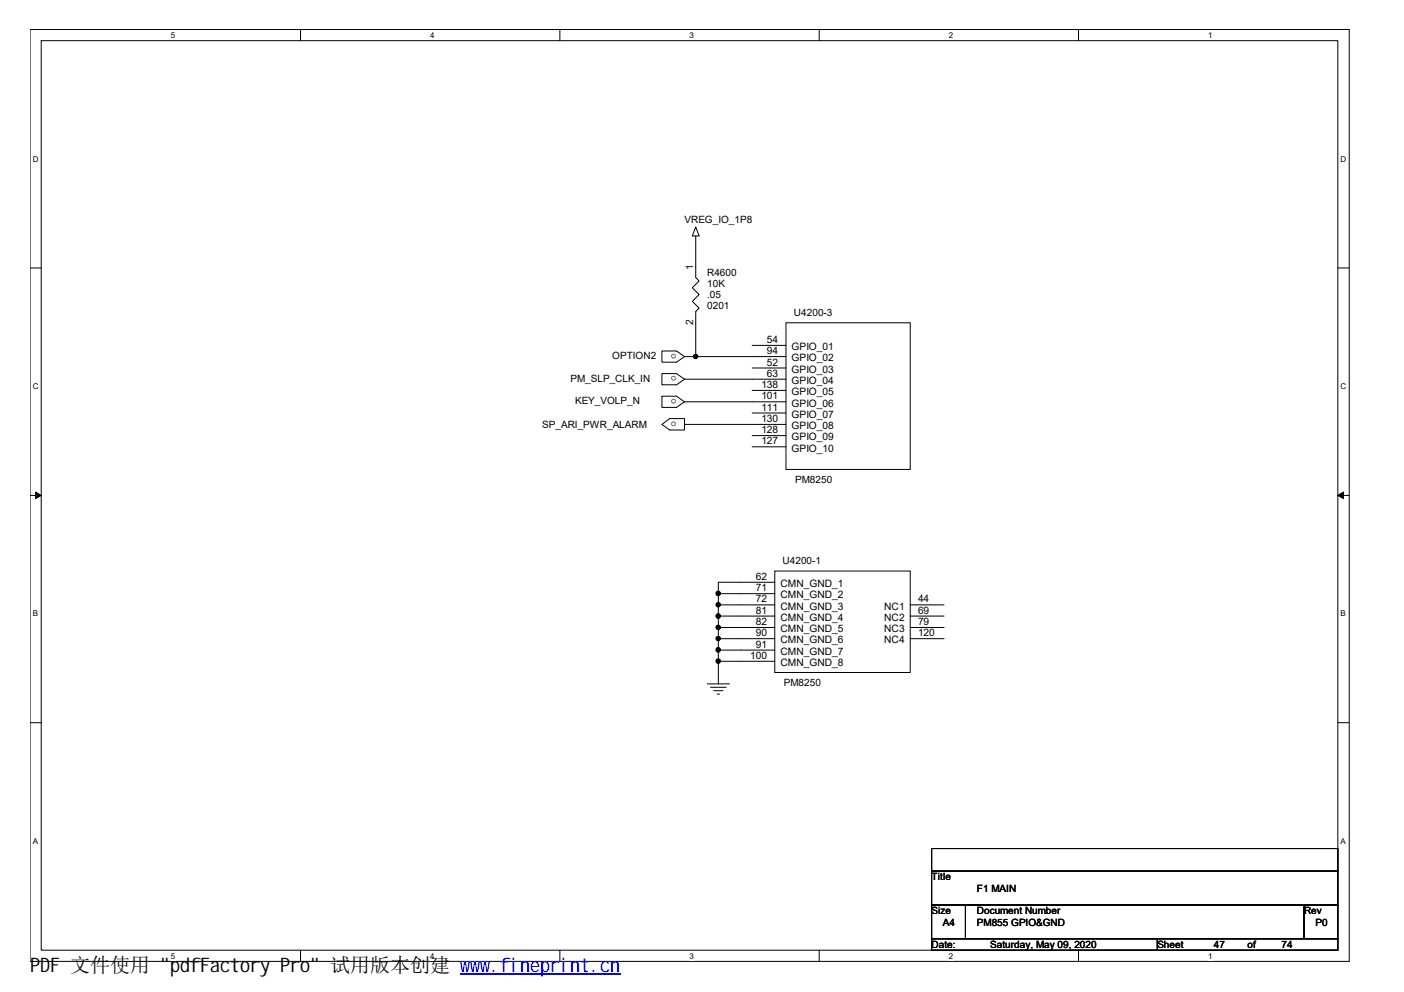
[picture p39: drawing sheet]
<svg xmlns="http://www.w3.org/2000/svg" width="297mm" height="210mm" viewBox="0 0 297 210" stroke-linecap="round" stroke-linejoin="round" font-family="sans-serif">
<defs><g id="words">
<text font-size="4.2" x="6.3" y="205.7">PDF 文件使用 &quot;pdfFactory Pro&quot; 试用版本创建 ww</text>
<text font-size="4.2" fill="#00f" x="99.5" y="205.7">w.fineprint.cn</text>
<g font-size="2.2">
<text x="146.7" y="57.1" transform="rotate(-90 146.7 57.1)">1</text>
<text x="146.7" y="68.8" transform="rotate(-90 146.7 68.8)">2</text>
<text x="162.3" y="72.6">54</text>
<text x="162.3" y="74.9">94</text>
<text x="162.3" y="77.4">52</text>
<text x="167.5" y="74.1">GPIO_01</text>
<text x="167.5" y="76.5">GPIO_02</text>
<text x="161.1" y="82.1">138</text>
<text x="162.3" y="79.7">63</text>
<text x="167.5" y="78.9">GPIO_03</text>
<text x="167.5" y="81.3">GPIO_04</text>
<text x="167.5" y="83.6">GPIO_05</text>
<text x="161.1" y="84.5">101</text>
<text x="161.1" y="86.9">111</text>
<text x="161.1" y="89.3">130</text>
<text x="167.5" y="86">GPIO_06</text>
<text x="167.5" y="88.4">GPIO_07</text>
<text x="161.1" y="91.7">128</text>
<text x="161.1" y="94">127</text>
<text x="167.5" y="90.8">GPIO_08</text>
<text x="167.5" y="93.2">GPIO_09</text>
<text x="167.5" y="95.6">GPIO_10</text>
<text x="159.9" y="122.7">62</text>
<text x="159.9" y="125.1">71</text>
<text x="165.1" y="124.2">CMN_GND_1</text>
<text x="159.9" y="127.5">72</text>
<text x="159.9" y="129.9">81</text>
<text x="165.1" y="126.6">CMN_GND_2</text>
<text x="165.1" y="129">CMN_GND_3</text>
<text x="165.1" y="131.4">CMN_GND_4</text>
<text x="187.1" y="129">NC1</text>
<text x="187.1" y="131.4">NC2</text>
<text x="194.2" y="127.5">44</text>
<text x="194.2" y="129.9">69</text>
<text x="159.9" y="132.3">82</text>
<text x="159.9" y="134.6">90</text>
<text x="159.9" y="137">91</text>
<text x="165.1" y="133.8">CMN_GND_5</text>
<text x="165.1" y="136.2">CMN_GND_6</text>
<text x="187.1" y="133.8">NC3</text>
<text x="187.1" y="136.2">NC4</text>
<text x="194.2" y="132.3">79</text>
<text x="194.2" y="134.6">120</text>
<text x="158.7" y="139.4">100</text>
<text x="165.1" y="138.6">CMN_GND_7</text>
<text x="165.1" y="140.9">CMN_GND_8</text>
</g>
<g font-size="2.1">
<text x="144.8" y="47.1">VREG_IO_1P8</text>
<text x="149.6" y="58.3">R4600</text>
<text x="149.6" y="60.7">10K</text>
<text x="149.6" y="63.1">.05</text>
<text x="149.6" y="65.5">0201</text>
<text x="168" y="66.9">U4200-3</text>
<text x="129.5" y="76">OPTION2</text>
<text x="143.1" y="74.9" transform="rotate(-180 143.1 74.9)">o</text>
<text x="120.7" y="80.7">PM_SLP_CLK_IN</text>
<text x="143.1" y="79.6" transform="rotate(-180 143.1 79.6)">o</text>
<text x="121.7" y="85.5">KEY_VOLP_N</text>
<text x="143.1" y="84.4" transform="rotate(-180 143.1 84.4)">o</text>
<text x="114.7" y="90.5">SP_ARI_PWR_ALARM</text>
<text x="141.9" y="90.2">o</text>
<text x="168.2" y="102.2">PM8250</text>
<text x="165.6" y="119.4">U4200-1</text>
<text x="165.8" y="145.2">PM8250</text>
<text x="197.1" y="186.3">Title</text>
<text x="206.7" y="188.7">F1 MAIN</text>
<text x="197.1" y="193.4">Size</text>
<text x="199.5" y="195.8">A4</text>
<text x="206.7" y="193.4">Document Number</text>
<text x="206.7" y="195.8">PM855 GPIO&amp;GND</text>
<text x="275.9" y="193.4">Rev</text>
<text x="278.3" y="195.8">P0</text>
<text x="197.1" y="200.6">Date:</text>
<text x="209.5" y="200.6">Saturday, May 09, 2020</text>
<text x="244.9" y="200.6">Sheet</text>
<text x="256.8" y="200.6">47</text>
<text x="263.9" y="200.6">of</text>
<text x="271.1" y="200.6">74</text>
</g>
<g font-size="1.7">
<text x="36.2" y="8">5</text>
<text x="91" y="8">4</text>
<text x="145.9" y="8">3</text>
<text x="200.7" y="8">2</text>
<text x="255.6" y="8">1</text>
<text x="6.9" y="34.2">D</text>
<text x="283.6" y="34.2">D</text>
<text x="6.9" y="82.3">C</text>
<text x="283.6" y="82.3">C</text>
<text x="6.9" y="130.4">B</text>
<text x="283.6" y="130.4">B</text>
<text x="6.9" y="178.5">A</text>
<text x="283.6" y="178.5">A</text>
<text x="36.2" y="202.8">5</text>
<text x="91" y="202.8">4</text>
<text x="145.9" y="202.8">3</text>
<text x="200.7" y="202.8">2</text>
<text x="255.6" y="202.8">1</text>
</g>
</g></defs>
<path d="M6.3 6.2h279.2v197.2h-279.1zM8.7 8.6h274.3v192.5h-274.3z" fill="none" stroke="#000" stroke-width=".21"/>
<g fill="#fff">
<path d="M36.2 6.5h.9v1.9h-.9z"/>
<path d="M36.2 201.3h.9v1.9h-.9z"/>
</g>
<path d="M63.6 6.2v2.4M63.6 201.1v2.3" fill="none" stroke="#000" stroke-width=".21"/>
<g fill="#fff">
<path d="M91 6.5h.9v1.9h-.9z"/>
<path d="M91 201.3h.9v1.9h-.9z"/>
</g>
<path d="M118.4 6.2v2.4M118.4 201.1v2.3" fill="none" stroke="#000" stroke-width=".21"/>
<g fill="#fff">
<path d="M145.9 6.5h.9v1.9h-.9z"/>
<path d="M145.9 201.3h.9v1.9h-.9z"/>
</g>
<path d="M173.3 6.2v2.4M173.3 201.1v2.3" fill="none" stroke="#000" stroke-width=".21"/>
<g fill="#fff">
<path d="M200.7 6.5h1v1.9h-1z"/>
<path d="M200.7 201.3h1v1.9h-1z"/>
</g>
<path d="M228.2 6.2v2.4M228.2 201.1v2.3" fill="none" stroke="#000" stroke-width=".21"/>
<g fill="#fff">
<path d="M255.6 6.5h.9v1.9h-.9z"/>
<path d="M255.6 201.3h.9v1.9h-.9z"/>
<path d="M6.9 32.7h1.3v1.9h-1.3z"/>
<path d="M283.6 32.7h1.3v1.9h-1.3z"/>
<path d="M6.9 80.7h1.3v1.9h-1.3z"/>
<path d="M283.6 80.7h1.3v1.9h-1.3z"/>
</g>
<path d="M6.3 56.7h2.4M283 56.7h2.4" fill="none" stroke="#000" stroke-width=".21"/>
<g fill="#fff">
<path d="M6.9 128.9h1.2v1.9h-1.2z"/>
<path d="M283.6 128.9h1.2v1.9h-1.2z"/>
</g>
<path d="M6.3 104.8h2.4M283 104.8h2.4" fill="none" stroke="#000" stroke-width=".21"/>
<path d="M7.5 104.1l1.2 .7-1.2 .7zM283 104.8l1.2-.7v1.4z" fill="#000" stroke="#000" stroke-width=".21"/>
<g fill="#fff">
<path d="M6.9 177h1.2v1.9h-1.2z"/>
<path d="M283.6 177h1.2v1.9h-1.2z"/>
</g>
<g fill="none" stroke="#000" stroke-width=".21">
<path d="M147.2 49.9v8.8l.7 .8-1.4 1.4 1.4 1.4-1.4 1.5 1.4 1.4-.7 .7v9.6h19.1M147.2 48l.7 1.9h-1.4zM140 74.3h3.1l1.7 1.2-1.7 1.1h-3.1zM140 79.1h3.1l1.7 1.1-1.7 1.2h-3.1zM144.8 75.5h2.4M159.1 73.1h7.2M159.1 77.9h7.2M166.3 68.3h26.3v31h-26.3zM140 89.8l1.7-1.2h3.1v2.4h-3.1zM140 83.8h3.1l1.7 1.2-1.7 1.2h-3.1zM144.8 85h21.5M144.8 89.8h21.5"/>
<path d="M144.8 80.2h21.5M159.1 82.6h7.2M159.1 87.4h7.2M159.1 92.2h7.2M159.1 94.5h7.2M152 137.6v2.3h11.9M152 125.6h11.9M152 128h11.9M152 130.4h11.9M152 132.8h11.9M152 135.1h11.9M152 137.6h11.9"/>
<path d="M152 139.9v4.8M163.9 120.8h28.7v21.5h-28.7zM163.9 123.2h-11.9v14.4M192.6 128h7.1M192.6 130.4h7.1M192.6 132.8h7.1M192.6 135.1h7.1M6.3 152.9h2.4M149.6 144.7h4.7M150.3 145.4h3.3M151 146.1h2M151.7 146.9h.5"/>
<path d="M283 152.9h2.4M197.1 179.5h85.9v4.8h-85.9zM197.1 184.3h85.9v7.2h-85.9zM197.1 191.5h7.2v7.1h-7.2zM197.1 198.6h47.8v2.5h-47.8zM204.3 191.5h71.6v7.1h-71.6zM244.9 198.6h38.1v2.5h-38.1zM275.9 191.5h7.1v7.1h-7.1z"/>
</g>
<g fill="#000" stroke="#000" stroke-width=".21">
<circle cx="147.2" cy="75.4" r=".45"/>
<circle cx="151.9" cy="130.4" r=".46"/>
<circle cx="151.9" cy="125.6" r=".46"/>
<circle cx="151.9" cy="137.5" r=".46"/>
<circle cx="151.9" cy="139.9" r=".45"/>
<circle cx="151.9" cy="128" r=".45"/>
<circle cx="151.9" cy="132.7" r=".45"/>
<circle cx="151.9" cy="135.1" r=".45"/>
</g>
<path d="M97.4 206h33.8M97.4 206.2h33.8" fill="none" stroke="#00f" stroke-width=".21"/>
<use href="#words"/>
</svg>
